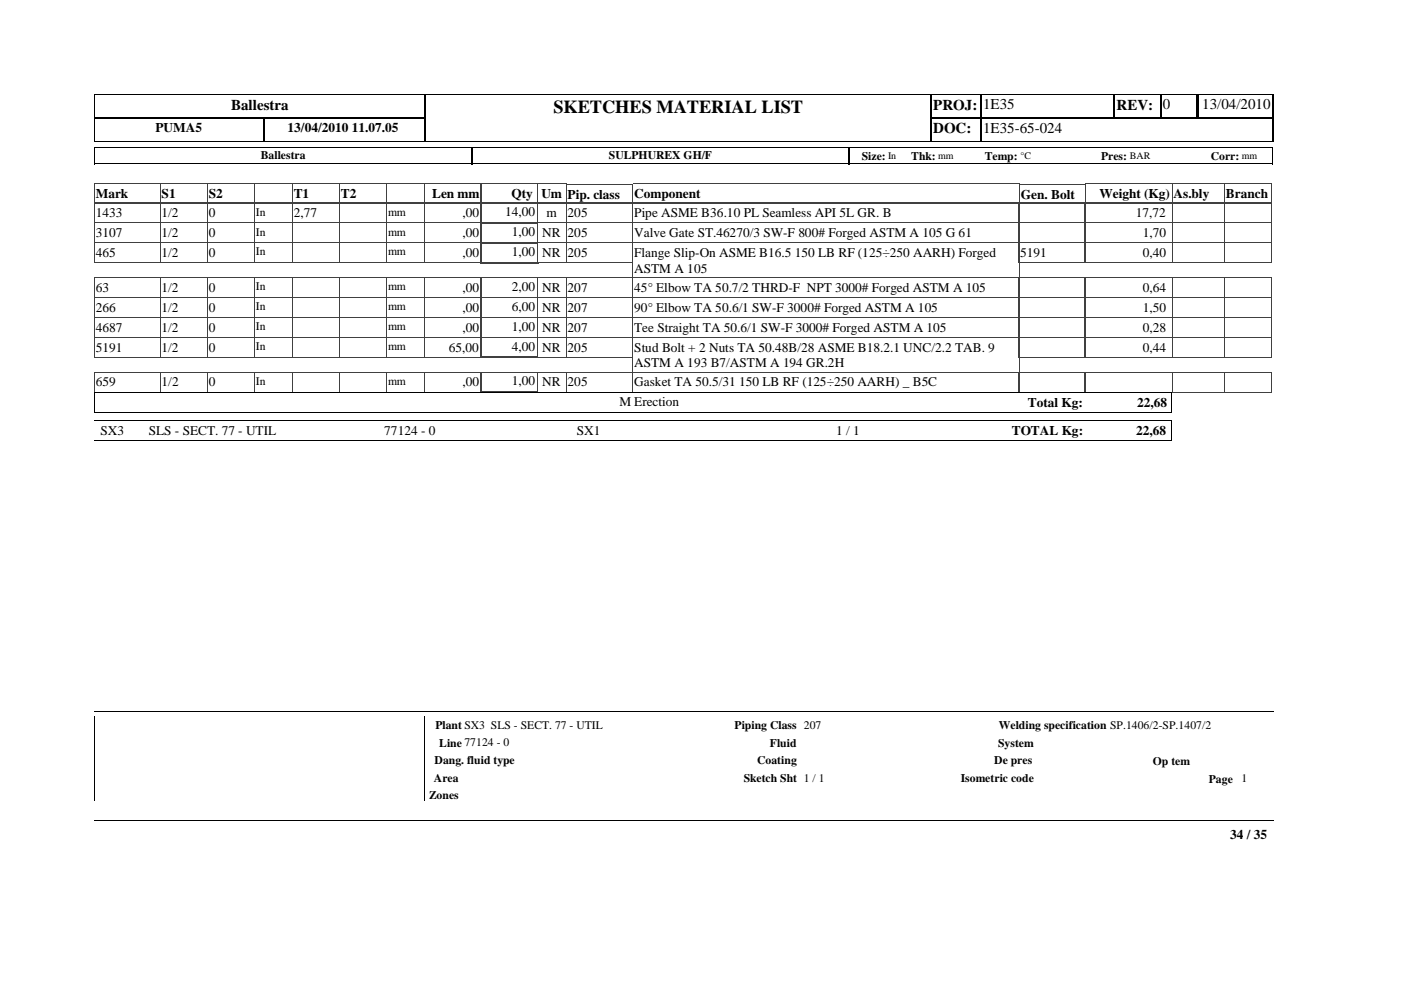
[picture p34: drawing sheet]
<svg xmlns="http://www.w3.org/2000/svg" width="297mm" height="210mm" viewBox="0 0 297 210" stroke-linecap="round" stroke-linejoin="round" font-family="sans-serif">
<defs><g id="words">
<text font-size="3.9" x="117.3" y="23.9">SKETCHES MATERIAL LIST</text>
<g font-size="3.2">
<text x="49" y="23.2">Ballestra</text>
<text x="197.9" y="23.2">PROJ:</text>
<text x="208.4" y="23.2">1E35</text>
<text x="236.7" y="23.2">REV:</text>
<text x="246.5" y="23.2">0</text>
<text x="254.9" y="23.2">13/04/2010</text>
<text x="197.9" y="28.3">DOC:</text>
<text x="208.4" y="28.2">1E35-65-024</text>
</g>
<g font-size="2.8">
<text x="33" y="27.9">PUMA5</text>
<text x="61" y="27.9">13/04/2010 11.07.05</text>
<text x="20.3" y="42.1">Mark</text>
<text x="20.3" y="46">1433</text>
<text x="34.3" y="46">1/2</text>
<text x="34.3" y="42.1">S1</text>
<text x="44.3" y="42.1">S2</text>
<text x="44.3" y="46">0</text>
<text x="62.3" y="42.1">T1</text>
<text x="62.3" y="46">2,77</text>
<text x="72.3" y="42.1">T2</text>
<text x="91.6" y="42.1">Len mm</text>
<text x="98.1" y="46">,00</text>
<text x="107.1" y="45.8">14,00</text>
<text x="108.5" y="42.1">Qty</text>
<text x="114.8" y="42.1">Um</text>
<text x="115.8" y="46">m</text>
<text x="120.4" y="42.1">Pip. class</text>
<text x="120.4" y="46">205</text>
<text x="134.5" y="42.1">Component</text>
<text x="134.5" y="46">Pipe ASME B36.10 PL Seamless API 5L GR. B</text>
<text x="216.5" y="42.1">Gen. Bolt</text>
<text x="233.1" y="42.1">Weight (Kg)</text>
<text x="240.8" y="46">17,72</text>
<text x="248.8" y="42.1">As.bly</text>
<text x="259.9" y="42.1">Branch</text>
<text x="20.3" y="50.3">3107</text>
<text x="34.3" y="50.3">1/2</text>
<text x="44.3" y="50.3">0</text>
<text x="98.1" y="50.3">,00</text>
<text x="108.5" y="50.1">1,00</text>
<text x="115" y="50.3">NR</text>
<text x="120.4" y="50.3">205</text>
<text x="134.5" y="50.3">Valve Gate ST.46270/3 SW-F 800# Forged ASTM A 105 G 61</text>
<text x="242.3" y="50.3">1,70</text>
<text x="20.3" y="54.5">465</text>
<text x="34.3" y="54.5">1/2</text>
<text x="44.3" y="54.5">0</text>
<text x="98.1" y="54.5">,00</text>
<text x="108.5" y="54.3">1,00</text>
<text x="115" y="54.5">NR</text>
<text x="120.4" y="54.5">205</text>
<text x="134.5" y="54.5">Flange Slip-On ASME B16.5 150 LB RF (125÷250 AARH) Forged</text>
<text x="134.5" y="57.8">ASTM A 105</text>
<text x="216.3" y="54.5">5191</text>
<text x="242.3" y="54.5">0,40</text>
<text x="20.3" y="61.8">63</text>
<text x="34.3" y="61.8">1/2</text>
<text x="44.3" y="61.8">0</text>
<text x="98.1" y="61.8">,00</text>
<text x="108.5" y="61.7">2,00</text>
<text x="108.5" y="65.9">6,00</text>
<text x="115" y="61.8">NR</text>
<text x="120.4" y="61.8">207</text>
<text x="134.5" y="61.8">45° Elbow TA 50.7/2 THRD-F NPT 3000# Forged ASTM A 105</text>
<text x="242.3" y="61.8">0,64</text>
<text x="20.3" y="66.1">266</text>
<text x="20.3" y="70.3">4687</text>
<text x="34.3" y="66.1">1/2</text>
<text x="34.3" y="70.3">1/2</text>
<text x="44.3" y="66.1">0</text>
<text x="44.3" y="70.3">0</text>
<text x="98.1" y="66.1">,00</text>
<text x="98.1" y="70.3">,00</text>
<text x="108.5" y="70.1">1,00</text>
<text x="115" y="66.1">NR</text>
<text x="115" y="70.3">NR</text>
<text x="120.4" y="66.1">207</text>
<text x="120.4" y="70.3">207</text>
<text x="134.5" y="66.1">90° Elbow TA 50.6/1 SW-F 3000# Forged ASTM A 105</text>
<text x="134.5" y="70.3">Tee Straight TA 50.6/1 SW-F 3000# Forged ASTM A 105</text>
<text x="242.3" y="66.1">1,50</text>
<text x="242.3" y="70.3">0,28</text>
<text x="20.3" y="74.5">5191</text>
<text x="34.3" y="74.5">1/2</text>
<text x="44.3" y="74.5">0</text>
<text x="95.2" y="74.5">65,00</text>
<text x="108.5" y="74.4">4,00</text>
<text x="115" y="74.5">NR</text>
<text x="120.4" y="74.5">205</text>
<text x="134.5" y="74.5">Stud Bolt + 2 Nuts TA 50.48B/28 ASME B18.2.1 UNC/2.2 TAB. 9</text>
<text x="134.5" y="77.9">ASTM A 193 B7/ASTM A 194 GR.2H</text>
<text x="242.3" y="74.5">0,44</text>
<text x="20.3" y="81.9">659</text>
<text x="34.3" y="81.9">1/2</text>
<text x="44.3" y="81.9">0</text>
<text x="98.1" y="81.9">,00</text>
<text x="108.5" y="81.7">1,00</text>
<text x="115" y="81.9">NR</text>
<text x="120.4" y="81.9">205</text>
<text x="134.5" y="81.9">Gasket TA 50.5/31 150 LB RF (125÷250 AARH) _ B5C</text>
<text x="131.3" y="86.1">M Erection</text>
<text x="217.9" y="86.2">Total Kg:</text>
<text x="241.1" y="86.2">22,68</text>
<text x="21.3" y="92.1">SX3</text>
<text x="31.6" y="92.1">SLS - SECT. 77 - UTIL</text>
<text x="81.5" y="92.1">77124 - 0</text>
<text x="122.3" y="92.1">SX1</text>
<text x="177.3" y="92.1">1 / 1</text>
<text x="214.5" y="92.2">TOTAL Kg:</text>
<text x="240.9" y="92.2">22,68</text>
<text x="260.8" y="177.9">34 / 35</text>
</g>
<g font-size="2.5">
<text x="55.3" y="33.7">Ballestra</text>
<text x="129.1" y="33.7">SULPHUREX GH/F</text>
<text x="182.7" y="33.8">Size:</text>
<text x="193.2" y="33.8">Thk:</text>
<text x="208.8" y="33.8">Temp:</text>
<text x="233.5" y="33.8">Pres:</text>
<text x="256.7" y="33.8">Corr:</text>
<text x="54.3" y="45.7">In</text>
<text x="82.3" y="45.7">mm</text>
<text x="54.3" y="49.9">In</text>
<text x="82.3" y="49.9">mm</text>
<text x="54.3" y="54.2">In</text>
<text x="82.3" y="54.2">mm</text>
<text x="54.3" y="61.5">In</text>
<text x="54.3" y="65.7">In</text>
<text x="82.3" y="61.5">mm</text>
<text x="82.3" y="65.7">mm</text>
<text x="54.3" y="70">In</text>
<text x="82.3" y="70">mm</text>
<text x="54.3" y="74.2">In</text>
<text x="82.3" y="74.2">mm</text>
<text x="54.3" y="81.6">In</text>
<text x="82.3" y="81.6">mm</text>
<text x="92.3" y="154.6">Plant SX3 SLS - SECT. 77 - UTIL</text>
<text x="155.7" y="154.6">Piping Class 207</text>
<text x="211.8" y="154.6">Welding specification SP.1406/2-SP.1407/2</text>
<text x="93.1" y="158.3">Line 77124 - 0</text>
<text x="163.2" y="158.3">Fluid</text>
<text x="211.6" y="158.3">System</text>
<text x="92" y="165.7">Area</text>
<text x="92.2" y="162">Dang. fluid type</text>
<text x="157.7" y="165.7">Sketch Sht 1 / 1</text>
<text x="160.5" y="162">Coating</text>
<text x="203.7" y="165.7">Isometric code</text>
<text x="210.8" y="162">De pres</text>
<text x="244.5" y="162.2">Op tem</text>
<text x="256.3" y="165.9">Page</text>
<text x="263.2" y="165.9">1</text>
<text x="91" y="169.4">Zones</text>
</g>
<g font-size="2.1">
<text x="188.3" y="33.7">In</text>
<text x="198.9" y="33.7">mm</text>
<text x="216.4" y="33.7">°C</text>
<text x="239.6" y="33.7">BAR</text>
<text x="263.3" y="33.7">mm</text>
</g>
</g></defs>
<g fill="none" stroke="#404040" stroke-width=".21">
<path d="M20 39h70M20 39v4M34 39v4M43.9 39v4M54 39v4M62 39v4M72 39v4M82 39v4M90 39v4M101.9 39h12.2v4h-12.2zM134.2 39h81.9v4h-81.9M134.2 39v4h-14.2v-3.9h14.2"/>
<path d="M248.5 39h21.2v4h-21.2zM259.6 39v4M20 43h70"/>
</g>
<path d="M113.9 39h6.1v4h-6.1z" fill="#fff"/>
<path d="M90 39h12v4h-12zM113.9 39h6.2l-.1 4h-6.1zM216.2 39.1h13.9v3.9h-13.9zM248.5 39v4M248.5 39h-18.5v4h18.5" fill="none" stroke="#404040" stroke-width=".21"/>
<path d="M20 31.2h249.9M20 34.7h249.9M20 30h70.3M20 20.1h70.3M20.1 20v10.1M20.1 31.1v3.7M197.2 30h72.9M197.2 20.1h72.9M269.9 31.1v3.7" fill="none" stroke="#000" stroke-width=".21"/>
<path d="M20 25h70.3M55.9 24.9v5.2M90.1 20v5.2M100 31.1v3.7M180 31.1v3.7M197.2 25h72.9M197.4 20v10.1M208 20v10.1M246 20v5.2M254 20v5.2" fill="none" stroke="#000" stroke-width=".36"/>
<path d="M20 25.1h70.3M90.1 24.9v5.2M236.3 20v5.2M253.8 20v5.2" fill="none" stroke="#000" stroke-width=".34"/>
<path d="M269.9 20v10.1" fill="none" stroke="#000" stroke-width=".25"/>
<path d="M90.3 20.2h107v9.7h-107z" fill="#fff"/>
<path d="M89.9 20.1h107.8M89.9 30h107.8" fill="none" stroke="#000" stroke-width=".21"/>
<path d="M197.5 20v10.1" fill="none" stroke="#000" stroke-width=".36"/>
<path d="M90.1 20v10.1" fill="none" stroke="#000" stroke-width=".34"/>
<g fill="none" stroke="#404040" stroke-width=".21">
<path d="M20 43h82v4.3h-82M20 43v4.3M34 43v4.3M43.9 43v4.3M54 43v4.3M62 43v4.3M72 43v4.3M82 43v4.3M90 43v4.3M101.8 43.1h12.5M101.8 47.2h12.5M120 43h96.1v4.3h-96.1z"/>
<path d="M134.2 43v4.3M230 43h39.7v4.3h-39.7zM248.5 43v4.3M259.6 43v4.3"/>
</g>
<path d="M102 43v4.3M114.1 43v4.3" fill="none" stroke="#404040" stroke-width=".36"/>
<path d="M113.9 43.1h6.1v4.2h-6.1z" fill="#fff"/>
<g fill="none" stroke="#404040" stroke-width=".21">
<path d="M20 47.3h82v4.2h-82M20 47.3v4.2M34 47.3v4.2M43.9 47.3v4.2M54 47.3v4.2M62 47.3v4.2M72 47.3v4.2M82 47.3v4.2M90 47.3v4.2M101.8 47.3h12.5M101.8 51.4h12.5M134.2 47.3v4.2"/>
<path d="M216.1 47.3v4.2h-96.1l.1-8.5h-6.2v4.3h116.1l-.1-4.3h-13.9v4.3M230 47.3h39.7v4.2h-39.7zM248.5 47.3v4.2M259.6 47.3v4.2"/>
</g>
<path d="M102 47.3v4.2M114.1 47.3v4.2" fill="none" stroke="#404040" stroke-width=".36"/>
<path d="M113.9 47.3h6.1v4.2h-6.1z" fill="#fff"/>
<g fill="none" stroke="#404040" stroke-width=".21">
<path d="M20 51.5h82v4.3l-82-.1M20 51.5v4.3M34 51.5v4.3M43.9 51.5v4.3M54 51.5v4.3M62 51.5v4.3M72 51.5v4.3M82 51.5v4.3M90 51.5v4.3M101.8 51.6h12.5M134.2 51.5v7.3M216 51.5v-4.2h13.9l.1 4.2h-116.1v-4.2h6.2l-.1 8.5 14.2-.1"/>
<path d="M216.1 51.5v7.3M230 51.5h39.7v4.3l-39.7-.1zM248.5 51.5v4.3M259.6 51.5v4.3"/>
</g>
<path d="M102 51.5v4.4M114.1 51.5v4.4" fill="none" stroke="#404040" stroke-width=".36"/>
<path d="M101.8 55.7h12.5" fill="none" stroke="#404040" stroke-width=".34"/>
<path d="M113.9 51.5h6.1v4.2h-6.1z" fill="#fff"/>
<g fill="none" stroke="#404040" stroke-width=".21">
<path d="M20 58.9h82v4.2h-82M20 58.8v4.3M34 58.8v4.3M43.9 58.8v4.3M54 58.8v4.3M62 58.8v4.3M72 58.8v4.3M82 58.8v4.3M90 58.8v4.3M101.8 58.9h12.5M113.9 51.5h6.2l-.1 4.3-6.1-.1zM120 58.8h96.1v4.3h-96.1z"/>
<path d="M134.2 58.8v4.3M216 51.5h14l-.1 4.3-13.9-.1zM230 58.9h39.7v4.2h-39.7zM248.5 58.8v4.3M259.6 58.8v4.3M101.8 63h12.5"/>
</g>
<path d="M102 58.8v4.3M114.1 58.8v4.3" fill="none" stroke="#404040" stroke-width=".36"/>
<path d="M113.9 58.9h6.1v4.2h-6.1z" fill="#fff"/>
<g fill="none" stroke="#404040" stroke-width=".21">
<path d="M20 63.1h82v4.2h-82M20 63.1v4.2M34 63.1v4.2M43.9 63.1v4.2M54 63.1v4.2M62 63.1v4.2M72 63.1v4.2M82 63.1v4.2M90 63.1v4.2M101.8 63.2h12.5M101.8 67.2h12.5M134.2 63.1v4.2"/>
<path d="M216.1 63.1v4.2h-96.1l.1-8.4h-6.2v4.2h116.1l-.1-4.3-13.9 .1v4.2M230 63.1h39.7v4.2h-39.7zM248.5 63.1v4.2M259.6 63.1v4.2"/>
</g>
<path d="M102 63.1v4.2M114.1 63.1v4.2" fill="none" stroke="#404040" stroke-width=".36"/>
<path d="M113.9 63.1h6.1v4.2h-6.1z" fill="#fff"/>
<g fill="none" stroke="#404040" stroke-width=".21">
<path d="M20 67.3h82v4.3h-82M20 67.3v4.3M34 67.3v4.3M43.9 67.3v4.3M54 67.3v4.3M62 67.3v4.3M72 67.3v4.3M82 67.3v4.3M90 67.3v4.3M101.8 67.4h12.5M101.8 71.5h12.5M134.2 67.3v4.3"/>
<path d="M216.1 67.3v4.3h-96.1l.1-8.5h-6.2v4.2h116.1l-.1-4.2h-13.9v4.2M230 67.3h39.7v4.3h-39.7zM248.5 67.3v4.3M259.6 67.3v4.3"/>
</g>
<path d="M102 67.3v4.3M114.1 67.3v4.3" fill="none" stroke="#404040" stroke-width=".36"/>
<path d="M113.9 67.3h6.1v4.2h-6.1z" fill="#fff"/>
<g fill="none" stroke="#404040" stroke-width=".21">
<path d="M20 71.6h82v4.2h-82M20 71.5v4.3M34 71.5v4.3M43.9 71.5v4.3M54 71.5v4.3M62 71.5v4.3M72 71.5v4.3M82 71.5v4.3M90 71.5v4.3M101.8 71.6h12.5M134.2 71.5v7.4M216 71.6v-4.3h13.9l.1 4.3h-116.1v-4.3h6.2l-.1 8.5h14.2"/>
<path d="M216.1 71.5v7.4h-81.9M230 71.6h39.7v4.2h-39.7zM248.5 71.5v4.3M259.6 71.5v4.3"/>
</g>
<path d="M102 71.5v4.4M114.1 71.5v4.4" fill="none" stroke="#404040" stroke-width=".36"/>
<path d="M101.8 75.8h12.5" fill="none" stroke="#404040" stroke-width=".34"/>
<path d="M113.9 71.6h6.1v4.2h-6.1z" fill="#fff"/>
<g fill="none" stroke="#404040" stroke-width=".21">
<path d="M20 78.9h82v4.3h-82M20 78.9v4.3M34 78.9v4.3M43.9 78.9v4.3M54 78.9v4.3M62 78.9v4.3M72 78.9v4.3M82 78.9v4.3M90 78.9v4.3M101.8 79h12.5M113.9 71.6h6.2l-.1 4.2h-6.1zM120 78.9h96.1v4.3h-96.1z"/>
<path d="M134.2 78.9v4.3M216 71.6h14l-.1 4.2h-13.9zM230 78.9h39.7v4.3h-39.7zM248.5 78.9v4.3M259.6 78.9v4.3M101.8 83.1h12.5"/>
</g>
<path d="M102 78.9v4.3M114.1 78.9v4.3" fill="none" stroke="#404040" stroke-width=".36"/>
<path d="M113.9 78.9h6.1v4.2h-6.1z" fill="#fff"/>
<path d="M113.9 78.9h6.2l-.1 4.3h-6.1zM216 78.9h14l-.1 4.3h-13.9z" fill="none" stroke="#404040" stroke-width=".21"/>
<path d="M20 83.2h228.3v4.2h-228.3M20 83.1v4.3" fill="none" stroke="#000" stroke-width=".21"/>
<path d="M189 89.1h23.8v4.3h-23.8z" fill="#fff"/>
<path d="M20 89.1h228.3v4.3h-228.3M20 150.9h250M20 173.9h250" fill="none" stroke="#000" stroke-width=".21"/>
<path d="M20 151.9h70v18h-70z" fill="#fff"/>
<path d="M20 151.9v18M90.1 151.9v18" fill="none" stroke="#000" stroke-width=".21"/>
<use href="#words"/>
</svg>
